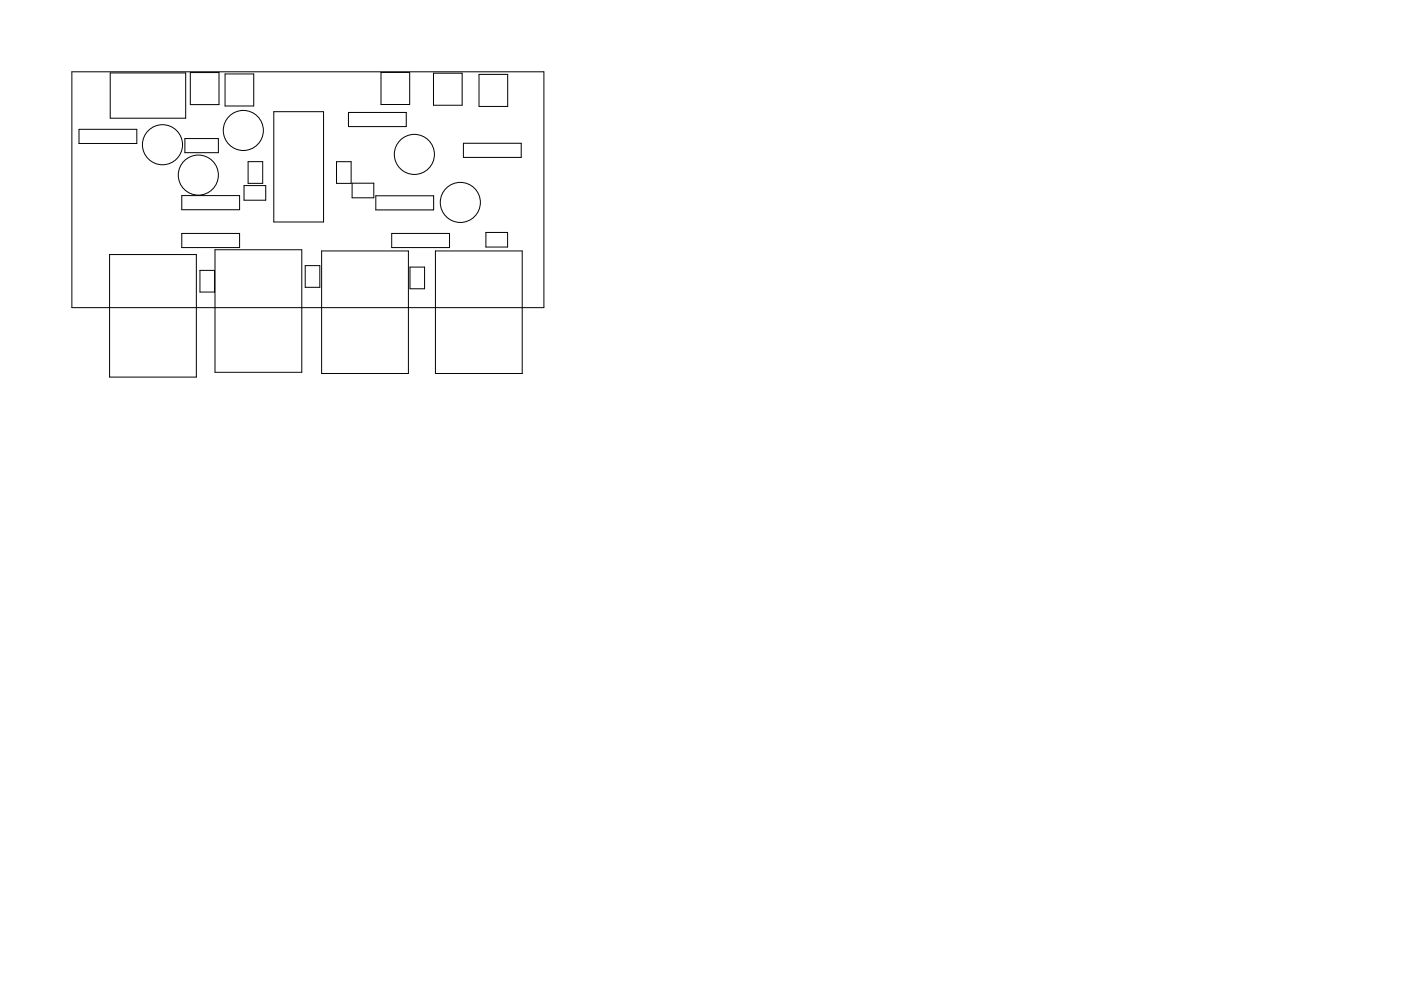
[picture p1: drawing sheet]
<svg xmlns="http://www.w3.org/2000/svg" width="297mm" height="210mm" viewBox="0 0 297 210" stroke-linecap="round" stroke-linejoin="round" font-family="sans-serif">
<g fill="none" stroke="#000" stroke-width=".21">
<path d="M15.2 15.2h100.1v50.1h-100.1zM23.4 15.5h16v9.6h-16zM40.4 15.4h6v6.8h-6zM47.7 15.7h6.1v6.8h-6.1zM80.8 15.4h6.1v6.8h-6.1zM91.9 15.5h6.1v6.8h-6.1zM101.6 15.8h6v6.8h-6zM16.8 27.4h12.2v3h-12.2zM39.2 29.4h7.1v3h-7.1zM51.7 39.4h4.6v3.1h-4.6zM52.6 34.3h3.1v4.6h-3.1zM58 23.7h10.6v23.4h-10.6z"/>
<path d="M71.4 34.3h3v4.6h-3zM73.9 23.9h12.2v3h-12.2zM74.7 38.9h4.6v3.1h-4.6zM98.2 30.4h12.3v3h-12.3zM23.2 54h18.4v26h-18.4zM38.5 41.5h12.3v3h-12.3zM38.5 49.5h12.3v3h-12.3zM42.4 57.4h3.1v4.6h-3.1zM45.6 53h18.4v26h-18.4zM64.7 56.4h3.1v4.6h-3.1zM68.2 53.2h18.4v26h-18.4zM79.7 41.5h12.2v3h-12.2z"/>
<path d="M83.1 49.5h12.2v3h-12.2zM86.9 56.7h3.1v4.6h-3.1zM92.3 53.2h18.4v26h-18.4zM103 49.3h4.6v3.1h-4.6z"/>
<circle cx="34.4" cy="30.7" r="4.2"/>
<circle cx="42" cy="37.1" r="4.2"/>
<circle cx="51.6" cy="27.7" r="4.2"/>
<circle cx="87.9" cy="32.8" r="4.2"/>
<circle cx="97.6" cy="42.9" r="4.2"/>
</g>
</svg>
